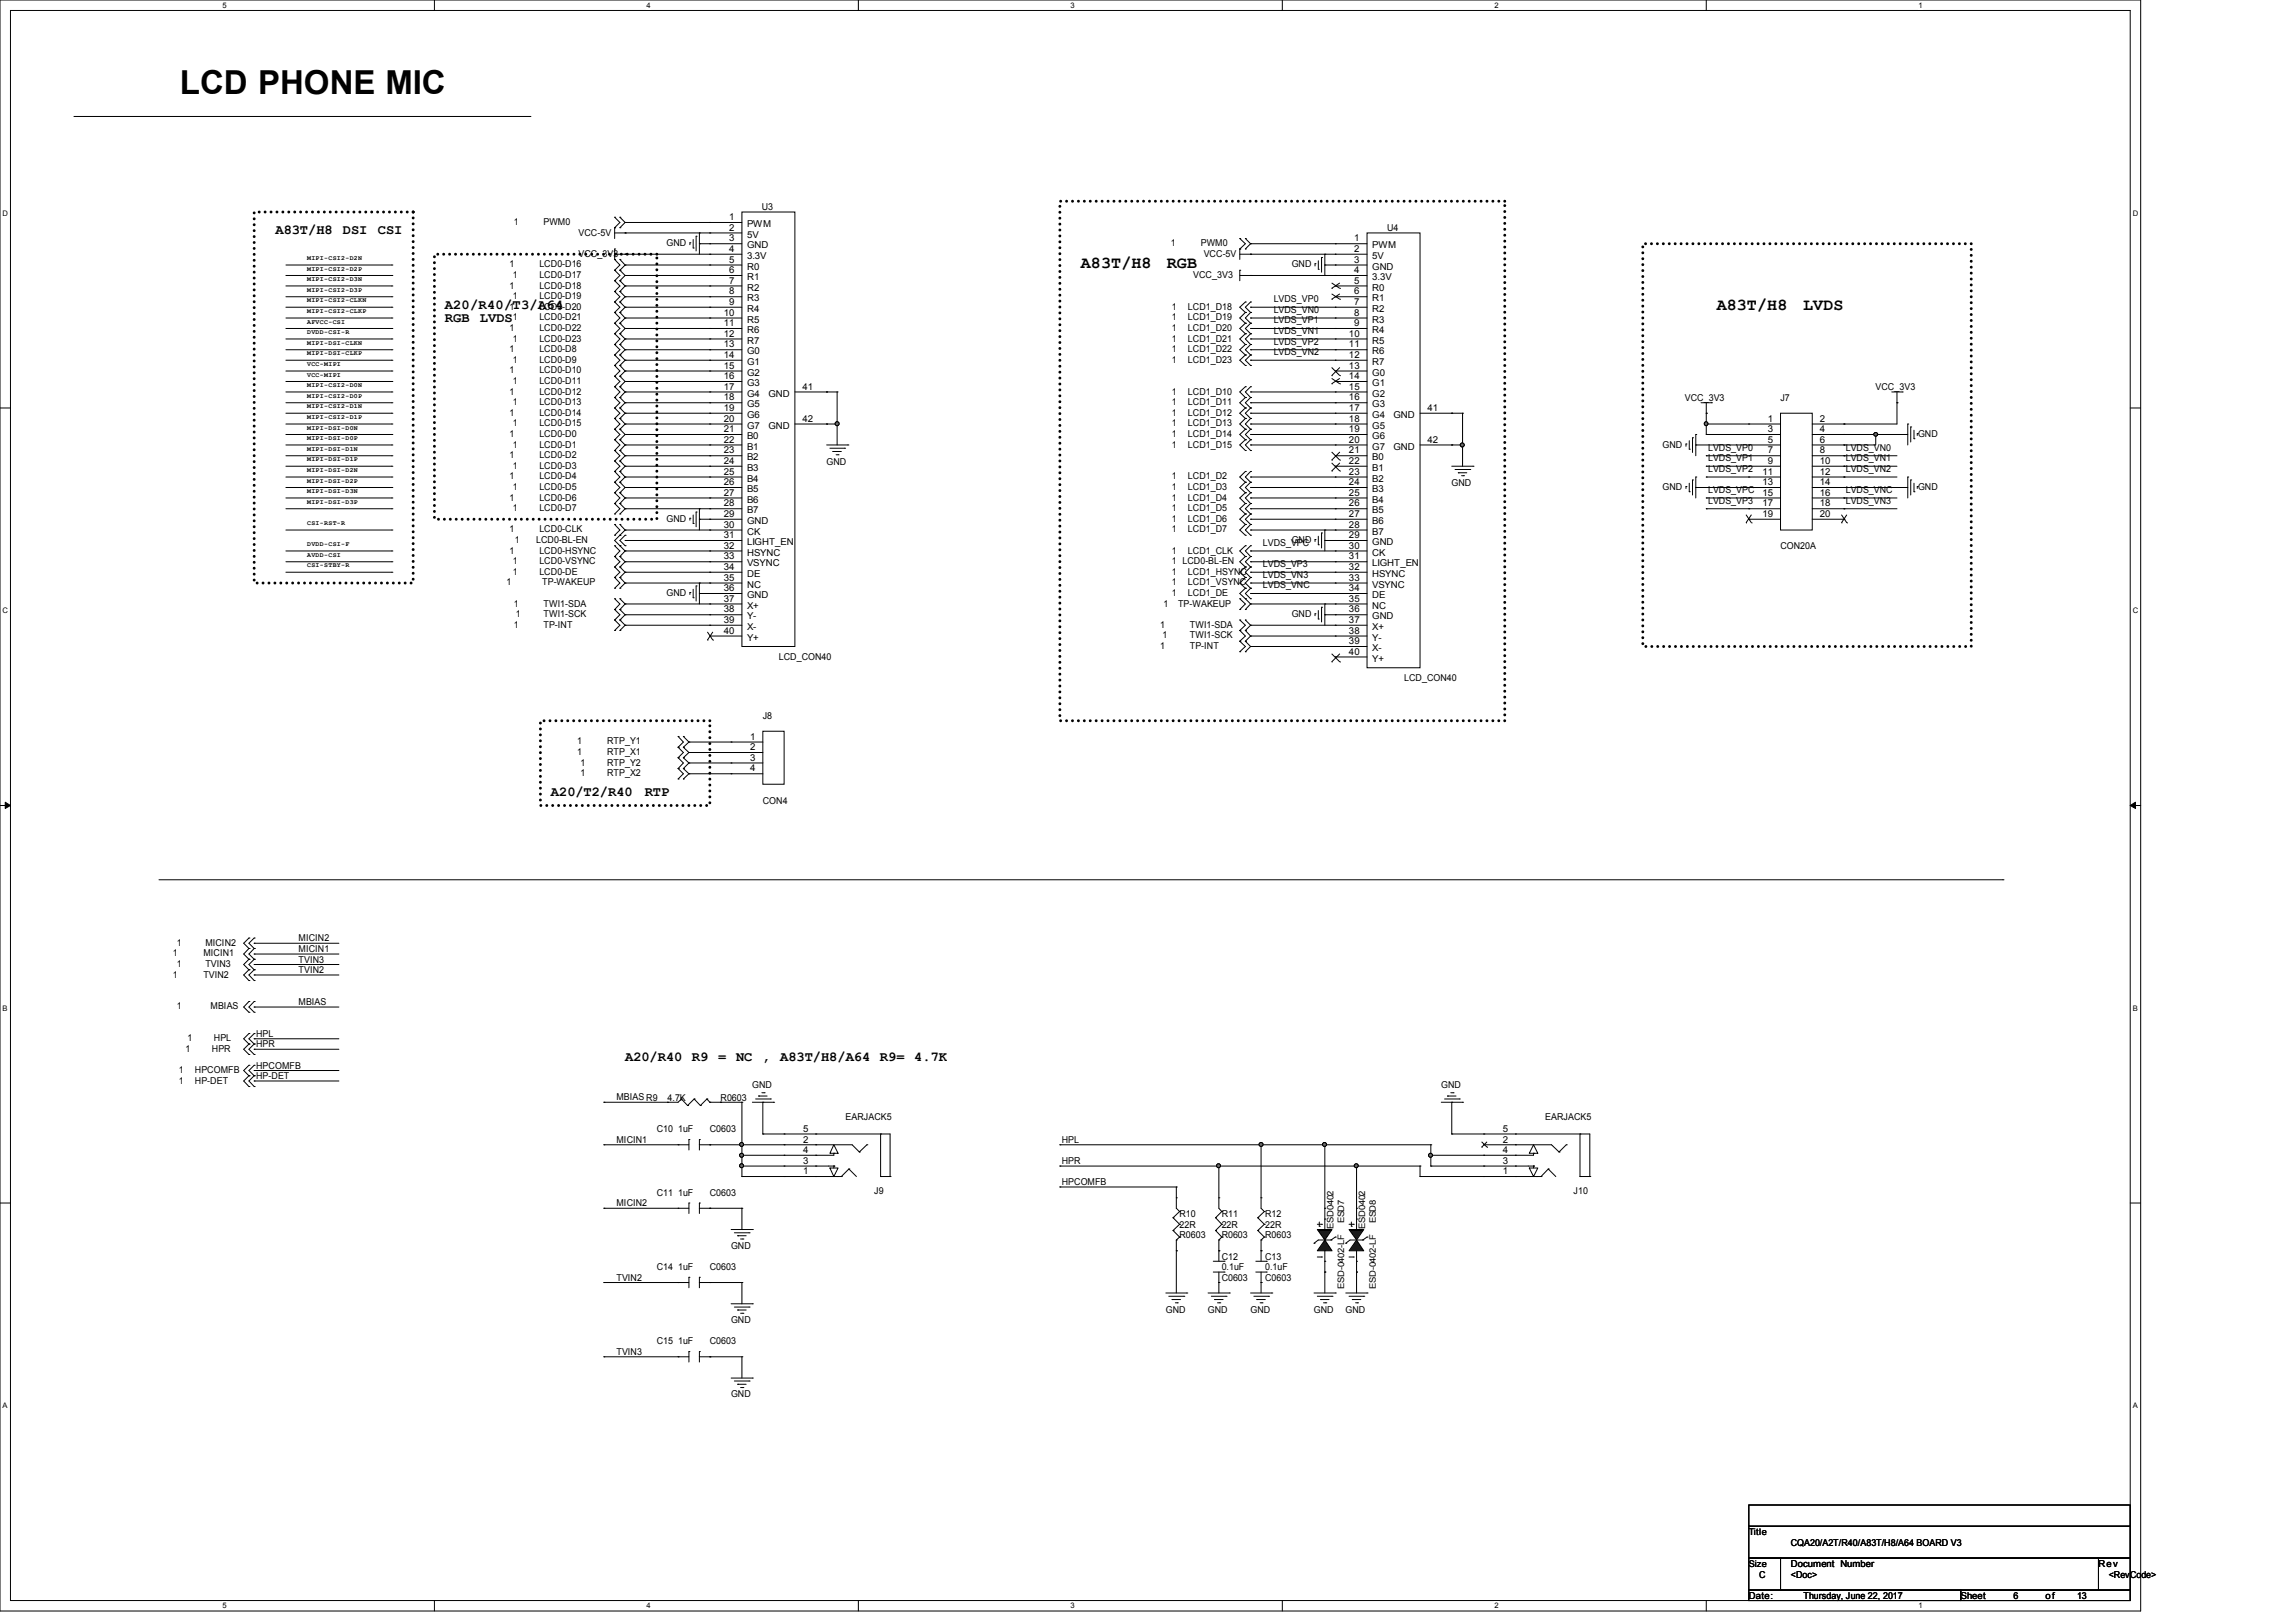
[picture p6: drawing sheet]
<svg xmlns="http://www.w3.org/2000/svg" width="297mm" height="210mm" viewBox="0 0 297 210" stroke-linecap="round" stroke-linejoin="round" font-family="sans-serif">
<defs><g id="words">
<text font-size="4.3" x="23.3" y="12.2">LCD PHONE MIC</text>
<g font-size="2.2">
<text x="139.9" y="34.7">A83T/H8</text>
<text x="151" y="34.7">RGB</text>
<text x="222.2" y="40.2">A83T/H8</text>
<text x="233.3" y="40.2">LVDS</text>
</g>
<g font-size="1.8">
<text x="35.6" y="30.3">A83T/H8</text>
<text x="44.4" y="30.3">DSI</text>
<text x="48.9" y="30.3">CSI</text>
<text x="57.6" y="39.9">A20/R40/T3/A64</text>
<text x="57.6" y="41.7">RGB</text>
<text x="62.1" y="41.7">LVDS</text>
<text x="71.3" y="103">A20/T2/R40</text>
<text x="83.4" y="103">RTP</text>
<text x="80.9" y="137.3">A20/R40 R9</text>
<text x="92.9" y="137.3">=</text>
<text x="95.2" y="137.3">NC</text>
<text x="98.6" y="137.3">,</text>
<text x="101" y="137.3">A83T/H8/A64</text>
<text x="113.9" y="137.3">R9= 4.7K</text>
</g>
<g font-size="1.2">
<text x="66.5" y="29.1">1</text>
<text x="70.4" y="29.1">PWM0</text>
<text x="94.4" y="28.5">1</text>
<text x="94.4" y="29.8">2</text>
<text x="96.7" y="29.4">PWM</text>
<text x="98.6" y="27.2">U3</text>
<text x="179.5" y="29.9">U4</text>
<text x="65.9" y="34.6">1</text>
<text x="66.4" y="36">1</text>
<text x="69.8" y="34.6">LCD0-D16</text>
<text x="69.8" y="36">LCD0-D17</text>
<text x="74.9" y="30.5">VCC-5V</text>
<text x="74.9" y="33.2">VCC_3V3</text>
<text x="86.3" y="31.8">GND</text>
<text x="94.4" y="31.2">3</text>
<text x="94.4" y="32.6">4</text>
<text x="94.4" y="34">5</text>
<text x="94.4" y="35.3">6</text>
<text x="96.7" y="30.7">5V</text>
<text x="96.7" y="32.1">GND</text>
<text x="96.7" y="33.5">3.3V</text>
<text x="96.7" y="34.9">R0</text>
<text x="151.5" y="31.8">1</text>
<text x="154.4" y="36">VCC_3V3</text>
<text x="155.4" y="31.8">PWM0</text>
<text x="155.8" y="33.2">VCC-5V</text>
<text x="167.2" y="34.6">GND</text>
<text x="175.3" y="31.2">1</text>
<text x="175.3" y="32.6">2</text>
<text x="175.3" y="34">3</text>
<text x="175.3" y="35.3">4</text>
<text x="177.6" y="32.1">PWM</text>
<text x="177.6" y="33.5">5V</text>
<text x="177.6" y="34.9">GND</text>
<text x="65.9" y="37.3">1</text>
<text x="65.9" y="40.1">1</text>
<text x="66.4" y="38.7">1</text>
<text x="66.4" y="41.4">1</text>
<text x="69.8" y="37.3">LCD0-D18</text>
<text x="69.8" y="38.7">LCD0-D19</text>
<text x="69.8" y="40.1">LCD0-D20</text>
<text x="69.8" y="41.4">LCD0-D21</text>
<text x="93.7" y="40.9">10</text>
<text x="94.4" y="36.7">7</text>
<text x="94.4" y="38.1">8</text>
<text x="94.4" y="39.5">9</text>
<text x="96.7" y="36.2">R1</text>
<text x="96.7" y="37.6">R2</text>
<text x="96.7" y="39">R3</text>
<text x="96.7" y="40.3">R4</text>
<text x="96.7" y="41.7">R5</text>
<text x="151.7" y="40.1">1</text>
<text x="151.7" y="41.4">1</text>
<text x="153.7" y="40.1">LCD1_D18</text>
<text x="153.7" y="41.4">LCD1_D19</text>
<text x="164.8" y="39.1">LVDS_VP0</text>
<text x="164.8" y="40.5">LVDS_VN0</text>
<text x="164.8" y="41.8">LVDS_VP1</text>
<text x="175.3" y="36.7">5</text>
<text x="175.3" y="38.1">6</text>
<text x="175.3" y="39.5">7</text>
<text x="175.3" y="40.9">8</text>
<text x="177.6" y="36.2">3.3V</text>
<text x="177.6" y="37.6">R0</text>
<text x="177.6" y="39">R1</text>
<text x="177.6" y="40.3">R2</text>
<text x="177.6" y="41.7">R3</text>
<text x="65.9" y="42.8">1</text>
<text x="65.9" y="45.6">1</text>
<text x="66.4" y="44.2">1</text>
<text x="66.4" y="46.9">1</text>
<text x="69.8" y="42.8">LCD0-D22</text>
<text x="69.8" y="44.2">LCD0-D23</text>
<text x="69.8" y="45.6">LCD0-D8</text>
<text x="69.8" y="46.9">LCD0-D9</text>
<text x="93.7" y="42.2">11</text>
<text x="93.7" y="43.6">12</text>
<text x="93.7" y="45">13</text>
<text x="93.7" y="46.3">14</text>
<text x="93.7" y="47.7">15</text>
<text x="96.7" y="43.1">R6</text>
<text x="96.7" y="44.5">R7</text>
<text x="96.7" y="45.8">G0</text>
<text x="96.7" y="47.2">G1</text>
<text x="151.7" y="42.8">1</text>
<text x="151.7" y="44.2">1</text>
<text x="151.7" y="45.6">1</text>
<text x="151.7" y="46.9">1</text>
<text x="153.7" y="42.8">LCD1_D20</text>
<text x="153.7" y="44.2">LCD1_D21</text>
<text x="153.7" y="45.6">LCD1_D22</text>
<text x="153.7" y="46.9">LCD1_D23</text>
<text x="164.8" y="43.2">LVDS_VN1</text>
<text x="164.8" y="44.6">LVDS_VP2</text>
<text x="164.8" y="45.9">LVDS_VN2</text>
<text x="174.6" y="43.6">10</text>
<text x="174.6" y="45">11</text>
<text x="174.6" y="46.3">12</text>
<text x="174.6" y="47.7">13</text>
<text x="175.3" y="42.2">9</text>
<text x="177.6" y="43.1">R4</text>
<text x="177.6" y="44.5">R5</text>
<text x="177.6" y="45.8">R6</text>
<text x="177.6" y="47.2">R7</text>
<text x="65.9" y="51.1">1</text>
<text x="65.9" y="53.8">1</text>
<text x="65.9" y="48.3">1</text>
<text x="66.4" y="52.4">1</text>
<text x="66.4" y="49.7">1</text>
<text x="69.8" y="51.1">LCD0-D12</text>
<text x="69.8" y="53.8">LCD0-D14</text>
<text x="69.8" y="48.3">LCD0-D10</text>
<text x="69.8" y="52.4">LCD0-D13</text>
<text x="69.8" y="49.7">LCD0-D11</text>
<text x="93.7" y="49.1">16</text>
<text x="93.7" y="50.4">17</text>
<text x="93.7" y="51.8">18</text>
<text x="93.7" y="53.2">19</text>
<text x="96.7" y="48.6">G2</text>
<text x="96.7" y="50">G3</text>
<text x="96.7" y="51.3">G4</text>
<text x="96.7" y="52.7">G5</text>
<text x="99.4" y="51.3">GND</text>
<text x="103.8" y="50.4">41</text>
<text x="151.7" y="51.1">1</text>
<text x="151.7" y="52.4">1</text>
<text x="151.7" y="53.8">1</text>
<text x="153.7" y="51.1">LCD1_D10</text>
<text x="153.7" y="52.4">LCD1_D11</text>
<text x="153.7" y="53.8">LCD1_D12</text>
<text x="174.6" y="49.1">14</text>
<text x="174.6" y="50.4">15</text>
<text x="174.6" y="51.8">16</text>
<text x="174.6" y="53.2">17</text>
<text x="177.6" y="48.6">G0</text>
<text x="177.6" y="50">G1</text>
<text x="177.6" y="51.3">G2</text>
<text x="177.6" y="52.7">G3</text>
<text x="184.7" y="53.2">41</text>
<text x="218" y="51.9">VCC_3V3</text>
<text x="230.4" y="51.9">J7</text>
<text x="242.7" y="50.5">VCC_3V3</text>
<text x="65.9" y="59.3">1</text>
<text x="65.9" y="56.6">1</text>
<text x="66.4" y="55.2">1</text>
<text x="66.4" y="57.9">1</text>
<text x="69.8" y="55.2">LCD0-D15</text>
<text x="69.8" y="59.3">LCD0-D2</text>
<text x="69.8" y="56.6">LCD0-D0</text>
<text x="69.8" y="57.9">LCD0-D1</text>
<text x="93.7" y="54.6">20</text>
<text x="93.7" y="55.9">21</text>
<text x="93.7" y="57.3">22</text>
<text x="93.7" y="58.7">23</text>
<text x="96.7" y="54.1">G6</text>
<text x="96.7" y="55.5">G7</text>
<text x="96.7" y="56.8">B0</text>
<text x="96.7" y="58.2">B1</text>
<text x="96.7" y="59.6">B2</text>
<text x="99.4" y="55.5">GND</text>
<text x="103.8" y="54.6">42</text>
<text x="151.7" y="55.2">1</text>
<text x="151.7" y="56.6">1</text>
<text x="151.7" y="57.9">1</text>
<text x="153.7" y="55.2">LCD1_D13</text>
<text x="153.7" y="56.6">LCD1_D14</text>
<text x="153.7" y="57.9">LCD1_D15</text>
<text x="174.6" y="54.6">18</text>
<text x="174.6" y="55.9">19</text>
<text x="174.6" y="57.3">20</text>
<text x="174.6" y="58.7">21</text>
<text x="177.6" y="54.1">G4</text>
<text x="177.6" y="55.5">G5</text>
<text x="177.6" y="56.8">G6</text>
<text x="177.6" y="58.2">G7</text>
<text x="177.6" y="59.6">B0</text>
<text x="180.3" y="54.1">GND</text>
<text x="180.3" y="58.2">GND</text>
<text x="184.7" y="57.3">42</text>
<text x="215.2" y="57.9">GND</text>
<text x="221" y="58.3">LVDS_VP0</text>
<text x="221" y="59.6">LVDS_VP1</text>
<text x="228.8" y="54.6">1</text>
<text x="228.8" y="55.9">3</text>
<text x="228.8" y="57.3">5</text>
<text x="228.8" y="58.7">7</text>
<text x="235.5" y="54.6">2</text>
<text x="235.5" y="55.9">4</text>
<text x="235.5" y="57.3">6</text>
<text x="235.5" y="58.7">8</text>
<text x="238.9" y="58.3">LVDS_VN0</text>
<text x="238.9" y="59.6">LVDS_VN1</text>
<text x="248.2" y="56.6">GND</text>
<text x="65.9" y="64.8">1</text>
<text x="65.9" y="62">1</text>
<text x="66.4" y="63.4">1</text>
<text x="66.4" y="60.7">1</text>
<text x="69.8" y="64.8">LCD0-D6</text>
<text x="69.8" y="62">LCD0-D4</text>
<text x="69.8" y="63.4">LCD0-D5</text>
<text x="69.8" y="60.7">LCD0-D3</text>
<text x="93.7" y="60">24</text>
<text x="93.7" y="61.4">25</text>
<text x="93.7" y="62.8">26</text>
<text x="93.7" y="64.1">27</text>
<text x="93.7" y="65.5">28</text>
<text x="96.7" y="60.9">B3</text>
<text x="96.7" y="62.3">B4</text>
<text x="96.7" y="63.7">B5</text>
<text x="96.7" y="65">B6</text>
<text x="107" y="60.1">GND</text>
<text x="151.7" y="62">1</text>
<text x="151.7" y="63.4">1</text>
<text x="151.7" y="64.8">1</text>
<text x="153.7" y="62">LCD1_D2</text>
<text x="153.7" y="63.4">LCD1_D3</text>
<text x="153.7" y="64.8">LCD1_D4</text>
<text x="174.6" y="60">22</text>
<text x="174.6" y="61.4">23</text>
<text x="174.6" y="62.8">24</text>
<text x="174.6" y="64.1">25</text>
<text x="174.6" y="65.5">26</text>
<text x="177.6" y="60.9">B1</text>
<text x="177.6" y="62.3">B2</text>
<text x="177.6" y="63.7">B3</text>
<text x="177.6" y="65">B4</text>
<text x="187.9" y="62.9">GND</text>
<text x="215.2" y="63.4">GND</text>
<text x="221" y="61">LVDS_VP2</text>
<text x="221" y="65.2">LVDS_VP3</text>
<text x="221" y="63.8">LVDS_VPC</text>
<text x="228.1" y="61.4">11</text>
<text x="228.1" y="62.8">13</text>
<text x="228.1" y="64.1">15</text>
<text x="228.1" y="65.5">17</text>
<text x="228.8" y="60">9</text>
<text x="235.5" y="60">10</text>
<text x="235.5" y="61.4">12</text>
<text x="235.5" y="62.8">14</text>
<text x="235.5" y="64.1">16</text>
<text x="235.5" y="65.5">18</text>
<text x="238.9" y="61">LVDS_VN2</text>
<text x="238.9" y="63.8">LVDS_VNC</text>
<text x="238.9" y="65.2">LVDS_VN3</text>
<text x="248.2" y="63.4">GND</text>
<text x="65.9" y="68.9">1</text>
<text x="65.9" y="71.6">1</text>
<text x="66.4" y="66.1">1</text>
<text x="66.6" y="70.3">1</text>
<text x="69.4" y="70.3">LCD0-BL-EN</text>
<text x="69.8" y="66.1">LCD0-D7</text>
<text x="69.8" y="68.9">LCD0-CLK</text>
<text x="69.8" y="71.6">LCD0-HSYNC</text>
<text x="86.3" y="67.5">GND</text>
<text x="93.7" y="66.9">29</text>
<text x="93.7" y="68.3">30</text>
<text x="93.7" y="69.6">31</text>
<text x="93.7" y="71">32</text>
<text x="96.7" y="67.8">GND</text>
<text x="96.7" y="69.2">CK</text>
<text x="96.7" y="70.5">LIGHT_EN</text>
<text x="96.7" y="71.9">HSYNC</text>
<text x="96.7" y="66.4">B7</text>
<text x="151.7" y="66.1">1</text>
<text x="151.7" y="67.5">1</text>
<text x="151.7" y="68.9">1</text>
<text x="151.7" y="71.6">1</text>
<text x="153.7" y="66.1">LCD1_D5</text>
<text x="153.7" y="67.5">LCD1_D6</text>
<text x="153.7" y="68.9">LCD1_D7</text>
<text x="153.7" y="71.6">LCD1_CLK</text>
<text x="163.4" y="70.6">LVDS_VPC</text>
<text x="167.2" y="70.3">GND</text>
<text x="174.6" y="69.6">29</text>
<text x="174.6" y="71">30</text>
<text x="174.6" y="66.9">27</text>
<text x="174.6" y="68.3">28</text>
<text x="177.6" y="70.5">GND</text>
<text x="177.6" y="71.9">CK</text>
<text x="177.6" y="66.4">B5</text>
<text x="177.6" y="67.8">B6</text>
<text x="177.6" y="69.2">B7</text>
<text x="228.1" y="66.9">19</text>
<text x="230.4" y="71.1">CON20A</text>
<text x="235.5" y="66.9">20</text>
<text x="65.5" y="75.7">1</text>
<text x="66.4" y="73">1</text>
<text x="66.4" y="74.4">1</text>
<text x="69.8" y="73">LCD0-VSYNC</text>
<text x="69.8" y="74.4">LCD0-DE</text>
<text x="70.2" y="75.7">TP-WAKEUP</text>
<text x="86.3" y="77.1">GND</text>
<text x="93.7" y="72.4">33</text>
<text x="93.7" y="73.7">34</text>
<text x="93.7" y="75.1">35</text>
<text x="93.7" y="76.5">36</text>
<text x="93.7" y="77.9">37</text>
<text x="96.7" y="73.3">VSYNC</text>
<text x="96.7" y="74.6">DE</text>
<text x="96.7" y="76">NC</text>
<text x="96.7" y="77.4">GND</text>
<text x="151.7" y="73">1 LCD0-BL-EN</text>
<text x="151.7" y="77.1">1</text>
<text x="151.7" y="74.4">1</text>
<text x="151.7" y="75.7">1</text>
<text x="153.7" y="77.1">LCD1_DE</text>
<text x="153.7" y="74.4">LCD1_HSYNC</text>
<text x="153.7" y="75.7">LCD1_VSYNC</text>
<text x="163.4" y="76.1">LVDS_VNC</text>
<text x="163.4" y="73.4">LVDS_VP3</text>
<text x="163.4" y="74.8">LVDS_VN3</text>
<text x="174.6" y="72.4">31</text>
<text x="174.6" y="73.7">32</text>
<text x="174.6" y="75.1">33</text>
<text x="174.6" y="76.5">34</text>
<text x="174.6" y="77.9">35</text>
<text x="177.6" y="73.3">LIGHT_EN</text>
<text x="177.6" y="74.6">HSYNC</text>
<text x="177.6" y="76">VSYNC</text>
<text x="177.6" y="77.4">DE</text>
<text x="66.5" y="81.2">1</text>
<text x="66.5" y="78.5">1</text>
<text x="66.8" y="79.8">1</text>
<text x="70.4" y="81.2">TP-INT</text>
<text x="70.4" y="78.5">TWI1-SDA</text>
<text x="70.4" y="79.8">TWI1-SCK</text>
<text x="93.7" y="79.2">38</text>
<text x="93.7" y="80.6">39</text>
<text x="93.7" y="82">40</text>
<text x="96.7" y="78.7">X+</text>
<text x="96.7" y="80.1">Y-</text>
<text x="96.7" y="81.5">X-</text>
<text x="96.7" y="82.9">Y+</text>
<text x="150.1" y="81.2">1</text>
<text x="150.1" y="84">1</text>
<text x="150.4" y="82.6">1</text>
<text x="150.6" y="78.5">1</text>
<text x="152.5" y="78.5">TP-WAKEUP</text>
<text x="154" y="82.6">TWI1-SCK</text>
<text x="154" y="81.2">TWI1-SDA</text>
<text x="154" y="84">TP-INT</text>
<text x="167.2" y="79.8">GND</text>
<text x="174.6" y="79.2">36</text>
<text x="174.6" y="80.6">37</text>
<text x="174.6" y="82">38</text>
<text x="174.6" y="83.4">39</text>
<text x="177.6" y="78.7">NC</text>
<text x="177.6" y="80.1">GND</text>
<text x="177.6" y="81.5">X+</text>
<text x="177.6" y="82.9">Y-</text>
<text x="100.8" y="85.3">LCD_CON40</text>
<text x="174.6" y="84.7">40</text>
<text x="177.6" y="84.2">X-</text>
<text x="177.6" y="85.6">Y+</text>
<text x="181.7" y="88.1">LCD_CON40</text>
<text x="97.1" y="95.7">1</text>
<text x="98.7" y="93">J8</text>
<text x="74.7" y="96.3">1</text>
<text x="74.7" y="97.7">1</text>
<text x="75.1" y="99.1">1</text>
<text x="75.1" y="100.4">1</text>
<text x="78.6" y="96.3">RTP_Y1</text>
<text x="78.6" y="97.7">RTP_X1</text>
<text x="78.6" y="99.1">RTP_Y2</text>
<text x="78.6" y="100.4">RTP_X2</text>
<text x="97.1" y="97.1">2</text>
<text x="97.1" y="98.4">3</text>
<text x="97.1" y="99.8">4</text>
<text x="98.7" y="104">CON4</text>
<text x="22.4" y="123.7">1</text>
<text x="22.9" y="122.4">1</text>
<text x="22.9" y="125.1">1</text>
<text x="26.3" y="123.7">MICIN1</text>
<text x="26.6" y="122.4">MICIN2</text>
<text x="26.6" y="125.1">TVIN3</text>
<text x="38.6" y="121.8">MICIN2</text>
<text x="38.6" y="123.2">MICIN1</text>
<text x="38.6" y="124.5">TVIN3</text>
<text x="38.6" y="125.9">TVIN2</text>
<text x="22.4" y="126.5">1</text>
<text x="22.9" y="130.6">1</text>
<text x="26.3" y="126.5">TVIN2</text>
<text x="27.3" y="130.6">MBIAS</text>
<text x="38.6" y="130">MBIAS</text>
<text x="24" y="136.1">1</text>
<text x="24.3" y="134.7">1</text>
<text x="27.4" y="136.1">HPR</text>
<text x="27.7" y="134.7">HPL</text>
<text x="33.1" y="134.2">HPL</text>
<text x="33.1" y="135.5">HPR</text>
<text x="23.2" y="138.9">1</text>
<text x="23.2" y="140.2">1</text>
<text x="25.2" y="138.9">HPCOMFB</text>
<text x="25.2" y="140.2">HP-DET</text>
<text x="33.1" y="138.3">HPCOMFB</text>
<text x="33.1" y="139.6">HP-DET</text>
<text x="79.8" y="142.4">MBIAS R9</text>
<text x="86.4" y="142.4">4.7K</text>
<text x="93.3" y="142.4">R0603</text>
<text x="97.4" y="140.8">GND</text>
<text x="186.5" y="140.8">GND</text>
<text x="79.8" y="147.9">MICIN1</text>
<text x="85" y="146.5">C10</text>
<text x="87.7" y="146.5">1uF</text>
<text x="91.9" y="146.5">C0603</text>
<text x="103.9" y="149.2">4</text>
<text x="103.9" y="147.8">2</text>
<text x="103.9" y="146.4">5</text>
<text x="109.4" y="144.9">EARJACK5</text>
<text x="137.4" y="147.9">HPL</text>
<text x="194.5" y="149.2">4</text>
<text x="194.5" y="147.8">2</text>
<text x="194.5" y="146.4">5</text>
<text x="200" y="144.9">EARJACK5</text>
<text x="85" y="154.7">C11</text>
<text x="87.7" y="154.7">1uF</text>
<text x="91.9" y="154.7">C0603</text>
<text x="103.9" y="151.9">1</text>
<text x="103.9" y="150.6">3</text>
<text x="113.1" y="154.5">J9</text>
<text x="137.4" y="153.3">HPCOMFB</text>
<text x="137.4" y="150.6">HPR</text>
<text x="194.5" y="151.9">1</text>
<text x="194.5" y="150.6">3</text>
<text x="203.6" y="154.5">J10</text>
<text x="79.8" y="156.1">MICIN2</text>
<text x="94.6" y="161.6">GND</text>
<text x="152.6" y="157.5">R10</text>
<text x="152.6" y="158.9">22R</text>
<text x="152.6" y="160.2">R0603</text>
<text x="158.1" y="157.5">R11</text>
<text x="158.1" y="158.9">22R</text>
<text x="158.1" y="160.2">R0603</text>
<text x="163.7" y="157.5">R12</text>
<text x="163.7" y="158.9">22R</text>
<text x="163.7" y="160.2">R0603</text>
<text x="172.6" y="159" transform="rotate(-90 172.6 159)">ESD0402</text>
<text x="173.9" y="158.3" transform="rotate(-90 173.9 158.3)">ESD7</text>
<text x="176.7" y="159" transform="rotate(-90 176.7 159)">ESD0402</text>
<text x="178" y="158.3" transform="rotate(-90 178 158.3)">ESD8</text>
<text x="79.8" y="165.7">TVIN2</text>
<text x="85" y="164.3">C14</text>
<text x="87.7" y="164.3">1uF</text>
<text x="91.9" y="164.3">C0603</text>
<text x="158.1" y="163">C12</text>
<text x="158.1" y="164.3">0.1uF</text>
<text x="158.1" y="165.7">C0603</text>
<text x="163.7" y="163">C13</text>
<text x="163.7" y="164.3">0.1uF</text>
<text x="163.7" y="165.7">C0603</text>
<text x="173.9" y="166.8" transform="rotate(-90 173.9 166.8)">ESD-0402-LF</text>
<text x="178" y="166.8" transform="rotate(-90 178 166.8)">ESD-0402-LF</text>
<text x="85" y="173.9">C15</text>
<text x="87.7" y="173.9">1uF</text>
<text x="91.9" y="173.9">C0603</text>
<text x="94.6" y="171.2">GND</text>
<text x="150.9" y="169.8">GND</text>
<text x="156.3" y="169.8">GND</text>
<text x="161.8" y="169.8">GND</text>
<text x="170" y="169.8">GND</text>
<text x="174.1" y="169.8">GND</text>
<text x="79.8" y="175.3">TVIN3</text>
<text x="94.6" y="180.8">GND</text>
<text x="226.3" y="198.6">Title</text>
<text x="226.3" y="202.7">Size</text>
<text x="231.8" y="200">CQA20/A2T/R40/A83T/H8/A64 BOARD V3</text>
<text x="231.8" y="202.7">Document Number</text>
<text x="271.6" y="202.7">Rev</text>
<text x="226.3" y="206.9">Date:</text>
<text x="227.6" y="204.1">C</text>
<text x="231.8" y="204.1">&lt;Doc&gt;</text>
<text x="233.4" y="206.9">Thursday, June 22, 2017</text>
<text x="253.7" y="206.9">Sheet</text>
<text x="260.6" y="206.9">6</text>
<text x="264.7" y="206.9">of</text>
<text x="268.8" y="206.9">13</text>
<text x="272.9" y="204.1">&lt;RevCode&gt;</text>
</g>
<g font-size="1">
<text x="28.8" y="1">5</text>
<text x="83.7" y="1">4</text>
<text x="138.5" y="1">3</text>
<text x="193.4" y="1">2</text>
<text x="248.3" y="1">1</text>
<text x=".3" y="27.9">D</text>
<text x="276" y="27.9">D</text>
<text x=".3" y="79.4">C</text>
<text x="276" y="79.4">C</text>
<text x=".3" y="130.8">B</text>
<text x="276" y="130.8">B</text>
<text x=".3" y="182.2">A</text>
<text x="276" y="182.2">A</text>
<text x="28.8" y="208.1">5</text>
<text x="83.7" y="208.1">4</text>
<text x="138.5" y="208.1">3</text>
<text x="193.4" y="208.1">2</text>
<text x="248.3" y="208.1">1</text>
</g>
<g font-size=".8">
<text x="39.8" y="33.6">MIPI-CSI2-D2N</text>
<text x="39.8" y="35">MIPI-CSI2-D2P</text>
<text x="39.8" y="36.4">MIPI-CSI2-D3N</text>
<text x="39.8" y="37.7">MIPI-CSI2-D3P</text>
<text x="39.8" y="39.1">MIPI-CSI2-CLKN</text>
<text x="39.8" y="40.5">MIPI-CSI2-CLKP</text>
<text x="39.8" y="41.9">AFVCC-CSI</text>
<text x="39.8" y="44.6">MIPI-DSI-CLKN</text>
<text x="39.8" y="46">MIPI-DSI-CLKP</text>
<text x="39.8" y="47.3">VCC-MIPI</text>
<text x="39.8" y="43.2">DVDD-CSI-R</text>
<text x="39.8" y="48.7">VCC-MIPI</text>
<text x="39.8" y="50.1">MIPI-CSI2-D0N</text>
<text x="39.8" y="51.4">MIPI-CSI2-D0P</text>
<text x="39.8" y="52.8">MIPI-CSI2-D1N</text>
<text x="39.8" y="55.6">MIPI-DSI-D0N</text>
<text x="39.8" y="56.9">MIPI-DSI-D0P</text>
<text x="39.8" y="58.3">MIPI-DSI-D1N</text>
<text x="39.8" y="59.7">MIPI-DSI-D1P</text>
<text x="39.8" y="54.2">MIPI-CSI2-D1P</text>
<text x="39.8" y="61">MIPI-DSI-D2N</text>
<text x="39.8" y="62.4">MIPI-DSI-D2P</text>
<text x="39.8" y="63.8">MIPI-DSI-D3N</text>
<text x="39.8" y="65.2">MIPI-DSI-D3P</text>
<text x="39.8" y="67.9">CSI-RST-R</text>
<text x="39.8" y="70.7">DVDD-CSI-F</text>
<text x="39.8" y="72">AVDD-CSI</text>
<text x="39.8" y="73.4">CSI-STBY-R</text>
</g>
</g></defs>
<path d="M0 0h277v208.4h-277zM1.4 1.4h274.3v205.7h-274.3z" fill="none" stroke="#000" stroke-width=".13"/>
<g fill="#fff">
<path d="M28.8 .1h.5v1.1h-.5z"/>
<path d="M28.8 207.2h.5v1.1h-.5z"/>
</g>
<path d="M56.2 0v1.4M56.2 207.1v1.3" fill="none" stroke="#000" stroke-width=".13"/>
<g fill="#fff">
<path d="M83.7 .1h.5v1.1h-.5z"/>
<path d="M83.7 207.2h.5v1.1h-.5z"/>
</g>
<path d="M111.1 0v1.4M111.1 207.1v1.3" fill="none" stroke="#000" stroke-width=".13"/>
<g fill="#fff">
<path d="M138.5 .1h.6v1.1h-.6z"/>
<path d="M138.5 207.2h.6v1.1h-.6z"/>
</g>
<path d="M165.9 0v1.4M165.9 207.1v1.3" fill="none" stroke="#000" stroke-width=".13"/>
<g fill="#fff">
<path d="M193.4 .1h.5v1.1h-.5z"/>
<path d="M193.4 207.2h.5v1.1h-.5z"/>
</g>
<path d="M220.8 0v1.4M220.8 207.1v1.3" fill="none" stroke="#000" stroke-width=".13"/>
<g fill="#fff">
<path d="M248.2 .1h.6v1.1h-.6z"/>
<path d="M248.2 207.2h.6v1.1h-.6z"/>
<path d="M.3 27.1h.8v1.1h-.8z"/>
<path d="M276 27.1h.7v1.1h-.7z"/>
<path d="M.3 78.5h.8v1.1h-.8z"/>
<path d="M276 78.5h.7v1.1h-.7z"/>
</g>
<path d="M0 52.8h1.4M275.7 52.8h1.3" fill="none" stroke="#000" stroke-width=".13"/>
<g fill="#fff">
<path d="M.3 129.9h.7v1.1h-.7z"/>
<path d="M276 129.9h.6v1.1h-.6z"/>
</g>
<path d="M0 104.2h1.4M275.7 104.2h1.3" fill="none" stroke="#000" stroke-width=".13"/>
<path d="M.7 103.8l.7 .4-.7 .4zM275.7 104.2l.7-.4v.8z" fill="#000" stroke="#000" stroke-width=".13"/>
<g fill="#fff">
<path d="M.3 181.4h.7v1.1h-.7z"/>
<path d="M276 181.4h.6v1.1h-.6z"/>
</g>
<g fill="none" stroke="#000" stroke-width=".13">
<path d="M9.6 15.1h59M68.6 15.1h.1M37 34.3h13.7M37 35.6h13.7M37 37h13.7M37 38.4h13.7M37 39.8h13.7M50.7 34.3h.1M50.7 35.6h.1M50.7 37h.1M50.7 38.4h.1M50.7 39.8h.1"/>
<path d="M37 56.2h13.7M37 57.6h13.7M37 59h13.7M37 45.3h13.7M37 46.6h13.7M37 48h13.7M37 49.4h13.7M37 50.7h13.7M37 52.1h13.7M37 53.5h13.7M37 54.9h13.7M37 41.1h13.7"/>
<path d="M37 42.5h13.7M37 43.9h13.7M50.7 56.2h.1M50.7 57.6h.1M50.7 59h.1M50.7 45.3h.1M50.7 46.6h.1M50.7 48h.1M50.7 49.4h.1M50.7 50.7h.1M50.7 52.1h.1M50.7 53.5h.1"/>
<path d="M50.7 54.9h.1M50.7 41.1h.1M50.7 42.5h.1M50.7 43.9h.1M108.3 50.7h.1M108.3 50.7v4.2M37 60.3h13.7M37 61.7h13.7M37 63.1h13.7M37 64.4h13.7M37 65.8h13.7M37 68.6h13.7"/>
<path d="M37 72.7h13.7M37 71.3h13.7M37 74h13.7M50.7 60.3h.1M50.7 61.7h.1M50.7 63.1h.1M50.7 64.4h.1M50.7 65.8h.1M50.7 68.6h.1M50.7 72.7h.1M50.7 71.3h.1M50.7 74h.1"/>
<path d="M89.2 98.7h.1M89.2 97.4h.1M89.2 96h.1M89.2 98.7h5.4M89.2 97.4h5.4M89.2 96h5.4M20.6 113.8h238.6M89.2 100.1h.1M89.2 100.1h5.4M259.2 113.8h.1M0 155.7h1.4M275.7 155.7h1.3"/>
</g>
<path d="M32.9 27.4h20.6v48h-20.6zM56.2 32.9h28.8v34.3h-28.8zM137.2 26h57.5v67.3h-57.5zM212.6 31.5h42.5v52.2h-42.5zM69.9 93.3h22v10.9h-22z" fill="none" stroke="#000" stroke-width=".38" stroke-dasharray="0 .8"/>
<circle cx="108.3" cy="54.8" r=".25" fill="#696969" stroke="#000" stroke-width=".13"/>
<g fill="none" stroke="#000" stroke-width=".13">
<path d="M80.9 35.6h.1M80.9 39.8h.1M80.9 38.4h.1M80.9 37h.1M80.9 34.3h.1M80.9 28.8h.1M80.9 30.1h.1M80.9 32.9h.1M80.9 35.6h11M80.9 39.8h11M80.9 38.4h11M80.9 37h11"/>
<path d="M80.9 34.3h11M80.9 28.8h11M80.9 30.1h11M80.9 32.9h11M90.5 31.5h.1M90.5 31.5h1.4M80.9 53.5h.1M80.9 45.3h.1M80.9 54.9h.1M80.9 48h.1M80.9 46.6h.1M80.9 41.1h.1"/>
<path d="M80.9 52.1h.1M80.9 50.7h.1M80.9 49.4h.1M80.9 42.5h.1M80.9 57.6h.1M80.9 56.2h.1M80.9 43.9h.1M80.9 59h.1M80.9 50.7h11M80.9 54.9h11M80.9 53.5h11M80.9 45.3h11"/>
<path d="M80.9 48h11M80.9 46.6h11M80.9 41.1h11M80.9 52.1h11M80.9 49.4h11M80.9 42.5h11M80.9 57.6h11M80.9 56.2h11M80.9 43.9h11M80.9 59h11M107 50.7h.1M107 54.9h.1"/>
<path d="M107 50.7h1.3M107 54.9h1.3M108.3 54.9h.1M108.3 54.9v2.7M80.9 69.9h.1M80.9 63.1h.1M80.9 61.7h.1M80.9 64.4h.1M80.9 65.8h.1M80.9 78.1h.1M80.9 79.5h.1M80.9 71.3h.1"/>
<path d="M80.9 74h.1M80.9 68.6h.1M80.9 60.3h.1M80.9 72.7h.1M80.9 75.4h.1M80.9 69.9h11M80.9 63.1h11M80.9 61.7h11M80.9 64.4h11M80.9 65.8h11M80.9 78.1h11M80.9 79.5h11"/>
<path d="M80.9 71.3h11M80.9 74h11M80.9 68.6h11M80.9 60.3h11M80.9 72.7h11M80.9 75.4h11M90.5 76.8h.1M90.5 67.2h.1M90.5 76.8h1.4M90.5 67.2h1.4M80.9 80.9h.1M80.9 80.9h11"/>
<path d="M91.9 148.1h.1M91.9 148.1h9.6M96 152.2h.1M96 148.1h.1M96 149.5h.1M96 150.9h.1M96 152.2h5.5M96 149.5v1.4M96 150.9h5.5"/>
</g>
<circle cx="96" cy="150.8" r=".25" fill="#696969" stroke="#000" stroke-width=".13"/>
<g fill="none" stroke="#000" stroke-width=".13">
<path d="M32.9 122h.1M32.9 123.4h.1M32.9 122h11M32.9 123.4h11M78.1 148.1h.1M78.1 156.3h.1M78.1 148.1h9.7M78.1 156.3h9.7M91.9 156.3h.1M91.9 156.3h4.1M96 156.3h.1M96 150.9h.1"/>
<path d="M96 149.5h.1M96 148.1h.1M96 148.1v1.4M96 150.9v1.3M96 156.3v2.8M96 149.5h5.5M98.7 142.6h.1M98.7 146.7h.1M98.7 142.6v4.1M98.7 146.7h2.8"/>
</g>
<circle cx="96" cy="149.5" r=".25" fill="#696969" stroke="#000" stroke-width=".13"/>
<path d="M32.9 130.3h.1M32.9 130.3h11M93.3 142.6h.1M93.3 142.6h2.7M96 142.6h.1M96 142.6v5.5" fill="none" stroke="#000" stroke-width=".13"/>
<circle cx="96" cy="148.1" r=".25" fill="#696969" stroke="#000" stroke-width=".13"/>
<g fill="none" stroke="#000" stroke-width=".13">
<path d="M187.9 53.5h.1M187.9 57.6h.1M187.9 53.5h1.4M189.3 53.5h.1M189.3 53.5v4.1h-1.4M161.8 72.7h.1M161.8 72.7h11M32.9 124.8h.1M32.9 126.2h.1M32.9 124.8h11M32.9 126.2h11M78.1 142.6h.1"/>
<path d="M78.1 142.6h8.3M78.1 165.9h.1M78.1 175.6h.1M78.1 165.9h9.7M78.1 175.6h9.7M91.9 165.9h.1M91.9 175.6h.1M91.9 165.9h4.1M91.9 175.6h4.1M96 165.9h.1M96 175.6h.1M96 165.9v2.8"/>
<path d="M96 175.6v2.7"/>
</g>
<circle cx="189.2" cy="57.6" r=".25" fill="#696969" stroke="#000" stroke-width=".13"/>
<g fill="none" stroke="#000" stroke-width=".13">
<path d="M161.8 31.5h.1M161.8 35.6h.1M161.8 32.9h.1M161.8 31.5h11M161.8 35.6h11M161.8 32.9h11M171.4 34.3h.1M171.4 34.3h1.4M189.3 57.6h.1M189.3 57.6v2.7M161.8 78.1h.1M161.8 78.1h11"/>
<path d="M171.4 69.9h.1M171.4 79.5h.1M171.4 69.9h1.4M171.4 79.5h1.4M161.8 83.7h.1M161.8 80.9h.1M161.8 82.3h.1M161.8 83.7h11M161.8 80.9h11M161.8 82.3h11M137.2 153.6h.1M137.2 153.6h15"/>
<path d="M157.7 150.9h.1M157.7 150.9h17.9M163.2 148.1h.1M163.2 148.1h8.2M171.4 148.1h.1M171.4 148.1v8.2M175.6 150.9h.1M175.6 150.9v5.4M152.2 161.8h.1M152.2 161.8v5.5M171.4 164.6h.1M171.4 164.6v2.7"/>
<path d="M175.6 164.6h.1M175.6 164.6v2.7"/>
</g>
<circle cx="175.5" cy="150.8" r=".25" fill="#696969" stroke="#000" stroke-width=".13"/>
<path d="M137.2 148.1h.1M137.2 148.1h26M157.7 150.9h.1M157.7 150.9v4.1M157.7 165.9h.1M157.7 165.9v1.4" fill="none" stroke="#000" stroke-width=".13"/>
<circle cx="163.2" cy="148.1" r=".25" fill="#696969" stroke="#000" stroke-width=".13"/>
<path d="M137.2 150.9h.1M137.2 150.9h20.5M163.2 165.9h.1M163.2 165.9v1.4" fill="none" stroke="#000" stroke-width=".13"/>
<circle cx="157.7" cy="150.8" r=".25" fill="#696969" stroke="#000" stroke-width=".13"/>
<g fill="none" stroke="#000" stroke-width=".13">
<path d="M152.2 153.6h.1M152.2 153.6v1.4M163.2 148.1h.1M163.2 148.1v6.9M171.4 148.1h.1M171.4 148.1h13.8M175.6 150.9h.1M175.6 150.9h8.2M183.8 150.9h.1M183.8 152.2h.1M183.8 150.9v1.3M183.8 152.2h8.2"/>
<path d="M185.2 149.5h.1M185.2 150.9h.1M185.2 150.9h6.8M185.2 149.5v1.4M187.9 142.6h.1M187.9 146.7h.1M187.9 142.6v4.1M187.9 146.7h4.1"/>
</g>
<circle cx="171.4" cy="148.1" r=".25" fill="#696969" stroke="#000" stroke-width=".13"/>
<path d="M185.2 148.1h.1M185.2 149.5h.1M185.2 148.1v1.4M185.2 149.5h6.8" fill="none" stroke="#000" stroke-width=".13"/>
<circle cx="185.1" cy="149.5" r=".25" fill="#696969" stroke="#000" stroke-width=".13"/>
<g fill="none" stroke="#000" stroke-width=".13">
<path d="M161.8 39.8h.1M161.8 39.8h11M161.8 50.7h.1M161.8 52.1h.1M161.8 53.5h.1M161.8 54.9h.1M161.8 56.2h.1M161.8 57.6h.1M161.8 41.1h.1M161.8 42.5h.1M161.8 43.9h.1M161.8 45.3h.1"/>
<path d="M161.8 46.6h.1M161.8 50.7h11M161.8 52.1h11M161.8 53.5h11M161.8 54.9h11M161.8 56.2h11M161.8 57.6h11M161.8 41.1h11M161.8 42.5h11M161.8 43.9h11M161.8 45.3h11M161.8 46.6h11"/>
<path d="M220.8 56.2h.1M220.8 54.9h.1M220.8 56.2h5.5M220.8 54.9v1.3M161.8 61.7h.1M161.8 63.1h.1M161.8 64.4h.1M161.8 65.8h.1M161.8 67.2h.1M161.8 68.6h.1M161.8 71.3h.1M161.8 76.8h.1"/>
<path d="M161.8 74h.1M161.8 75.4h.1M161.8 61.7h11M161.8 63.1h11M161.8 64.4h11M161.8 65.8h11M161.8 67.2h11M161.8 68.6h11M161.8 71.3h11M161.8 76.8h11M161.8 74h11M161.8 75.4h11"/>
<path d="M32.9 134.4h.1M32.9 135.8h.1M32.9 138.5h.1M32.9 139.9h.1M32.9 134.4h11M32.9 135.8h11M32.9 138.5h11M32.9 139.9h11"/>
</g>
<circle cx="220.8" cy="54.8" r=".24" fill="#696969" stroke="#000" stroke-width=".13"/>
<path d="M219.5 57.6h.1M219.5 57.6h6.8M220.8 54.9h.1M220.8 54.9h5.5M238.6 54.9h.1M242.7 56.2h.1M242.7 56.2h4.2M245.5 52.1h.1M245.5 52.1v2.8h-6.9" fill="none" stroke="#000" stroke-width=".13"/>
<circle cx="242.7" cy="56.2" r=".24" fill="#696969" stroke="#000" stroke-width=".13"/>
<g fill="none" stroke="#000" stroke-width=".13">
<path d="M79.5 29.5h.1M79.5 32.2h.1M79.5 33.6h.1M79.5 35h.1M79.5 36.3h.1M79.5 37.7h.1M79.5 39.1h.1M79.5 28.1h.1M79.5 30.1h1.4M79.5 29.5v1.4M79.5 32.2v1.4M79.5 32.9h1.4"/>
<path d="M79.5 33.6l.7 .7-.7 .7M79.5 35l.7 .6-.7 .7M79.5 36.3l.7 .7-.7 .7M79.5 37.7l.7 .7-.7 .7M79.5 39.1l.7 .7-.7 .6M79.5 28.1l.7 .7-.7 .7M80.2 35h.1M80.2 33.6h.1M80.2 36.3h.1M80.2 37.7h.1M80.2 39.1h.1M80.2 29.5h.1"/>
<path d="M80.2 28.1h.1M80.2 33.6l.7 .7-.7 .7M80.2 35l.7 .6-.7 .7M80.2 36.3l.7 .7-.7 .7M80.2 37.7l.7 .7-.7 .7M80.2 39.1l.7 .7-.7 .6M80.2 28.1l.7 .7-.7 .7M80.9 30.1h.1M80.9 32.9h.1M89.3 31.4h.1M89.3 31.4v.3M89.7 32.1h.1"/>
<path d="M89.7 31v1.1M90.1 30.6h.1M90.1 30.6v1.9M90.5 30.1h.1M90.5 30.1v2.8M91.9 28.8h.1M91.9 30.1h.1M91.9 31.5h.1M91.9 32.9h.1M91.9 34.3h.1M91.9 35.6h.1M91.9 37h.1"/>
<path d="M91.9 38.4h.1M91.9 39.8h.1M91.9 30.1h4.1M91.9 32.9h4.1M91.9 35.6h4.1M91.9 28.8h4.1M91.9 31.5h4.1M91.9 34.3h4.1M91.9 37h4.1M91.9 38.4h4.1M91.9 39.8h4.1M96 27.4h6.9v56.3h-6.9z"/>
<path d="M160.4 35h.1M160.4 32.2h.1M160.4 30.9h.1M160.4 32.9h1.4M160.4 35.6h1.4M160.4 32.2v1.4M160.4 35v1.3M160.4 30.9l.8 .6-.8 .7M161.2 32.2h.1M161.2 30.9h.1M161.2 39.1h.1M161.2 30.9l.6 .6-.6 .7"/>
<path d="M161.2 39.1l-.8 .7 .8 .6M161.8 35.6h.1M161.8 32.9h.1M161.8 39.1h.1M161.8 39.1l-.6 .7 .6 .6M170.2 34.1h.1M170.2 34.1v.3M170.6 34.8h.1M170.6 33.7v1.1M171 33.3h.1M171 33.3v1.9M171.4 32.9h.1"/>
<path d="M171.4 32.9v2.7M172.3 37.3h.1M172.3 38.7h.1M172.3 36.6l1.1 .7M172.3 38l1.1 .7M172.8 31.5h.1M172.8 32.9h.1M172.8 34.3h.1M172.8 35.6h.1M172.8 37h.1M172.8 38.4h.1M172.8 39.8h.1"/>
<path d="M172.8 32.9h4.1M172.8 35.6h4.1M172.8 31.5h4.1M172.8 34.3h4.1M172.8 37h4.1M172.8 38.4h4.1M172.8 39.8h4.1M173.4 37.3h.1M173.4 38.7h.1M173.4 36.6l-1.1 .7M173.4 38l-1.1 .7M176.9 30.1h6.9v56.3h-6.9z"/>
<path d="M79.5 40.4h.1M79.5 41.8h.1M79.5 43.2h.1M79.5 44.6h.1M79.5 50h.1M79.5 51.4h.1M79.5 52.8h.1M79.5 54.1h.1M79.5 47.3h.1M79.5 48.7h.1M79.5 45.9h.1M79.5 55.5h.1"/>
<path d="M79.5 58.3h.1M79.5 59.6h.1M79.5 56.9h.1M79.5 40.4l.7 .7-.7 .7M79.5 41.8l.7 .7-.7 .7M79.5 43.2l.7 .7-.7 .7M79.5 50l.7 .7-.7 .7M79.5 52.8l.7 .7-.7 .6M79.5 47.3l.7 .7-.7 .7M79.5 44.6l.7 .7-.7 .6M79.5 54.1l.7 .8-.7 .6M79.5 51.4l.7 .7-.7 .7"/>
<path d="M79.5 45.9l.7 .7-.7 .7M79.5 48.7l.7 .7-.7 .6M79.5 58.3l.7 .7-.7 .6M79.5 55.5l.7 .7-.7 .7M79.5 59.6l.7 .7-.7 .7M79.5 56.9l.7 .7-.7 .7M80.2 40.4h.1M80.2 41.8h.1M80.2 43.2h.1M80.2 44.6h.1M80.2 51.4h.1M80.2 50h.1"/>
<path d="M80.2 54.1h.1M80.2 52.8h.1M80.2 48.7h.1M80.2 47.3h.1M80.2 45.9h.1M80.2 55.5h.1M80.2 59.6h.1M80.2 58.3h.1M80.2 56.9h.1M80.2 40.4l.7 .7-.7 .7M80.2 41.8l.7 .7-.7 .7M80.2 43.2l.7 .7-.7 .7"/>
<path d="M80.2 50l.7 .7-.7 .7M80.2 52.8l.7 .7-.7 .6M80.2 47.3l.7 .7-.7 .7M80.2 44.6l.7 .7-.7 .6M80.2 54.1l.7 .8-.7 .6M80.2 51.4l.7 .7-.7 .7M80.2 45.9l.7 .7-.7 .7M80.2 48.7l.7 .7-.7 .6M80.2 58.3l.7 .7-.7 .6M80.2 55.5l.7 .7-.7 .7M80.2 59.6l.7 .7-.7 .7M80.2 56.9l.7 .7-.7 .7"/>
<path d="M91.9 41.1h.1M91.9 42.5h.1M91.9 43.9h.1M91.9 45.3h.1M91.9 46.6h.1M91.9 48h.1M91.9 49.4h.1M91.9 50.7h.1M91.9 52.1h.1M91.9 53.5h.1M91.9 54.9h.1M91.9 56.2h.1"/>
<path d="M91.9 57.6h.1M91.9 59h.1M91.9 59h4.1M91.9 56.2h4.1M91.9 57.6h4.1M91.9 52.1h4.1M91.9 50.7h4.1M91.9 41.1h4.1M91.9 42.5h4.1M91.9 43.9h4.1M91.9 45.3h4.1M91.9 46.6h4.1"/>
<path d="M91.9 48h4.1M91.9 49.4h4.1M91.9 53.5h4.1M91.9 54.9h4.1M102.9 50.7h4.1M102.9 54.9h4.1M107 50.7h.1M107 54.9h.1M107 57.6h2.7M107.4 58h1.9M107.8 58.4h.1M107.8 58.4h1.1"/>
<path d="M108.2 58.8h.3M108.5 58.8h.1M109.3 58h.1M109.7 57.6h.1M161.2 51.4h.1M161.2 50h.1M161.2 52.8h.1M161.2 54.1h.1M161.2 55.5h.1M161.2 56.9h.1M161.2 58.3h.1M161.2 40.4h.1"/>
<path d="M161.2 41.8h.1M161.2 43.2h.1M161.2 44.6h.1M161.2 45.9h.1M161.2 47.3h.1M161.2 50l-.8 .7 .8 .7M161.2 51.4l-.8 .7 .8 .7M161.2 52.8l-.8 .7 .8 .6M161.2 54.1l-.8 .8 .8 .6M161.2 55.5l-.8 .7 .8 .7M161.2 56.9l-.8 .7 .8 .7M161.2 40.4l-.8 .7 .8 .7"/>
<path d="M161.2 41.8l-.8 .7 .8 .7M161.2 43.2l-.8 .7 .8 .7M161.2 44.6l-.8 .7 .8 .6M161.2 45.9l-.8 .7 .8 .7M161.8 51.4h.1M161.8 50h.1M161.8 52.8h.1M161.8 54.1h.1M161.8 55.5h.1M161.8 56.9h.1M161.8 58.3h.1M161.8 40.4h.1"/>
<path d="M161.8 41.8h.1M161.8 43.2h.1M161.8 44.6h.1M161.8 45.9h.1M161.8 47.3h.1M161.8 50l-.6 .7 .6 .7M161.8 51.4l-.6 .7 .6 .7M161.8 52.8l-.6 .7 .6 .6M161.8 54.1l-.6 .8 .6 .6M161.8 55.5l-.6 .7 .6 .7M161.8 56.9l-.6 .7 .6 .7M161.8 40.4l-.6 .7 .6 .7"/>
<path d="M161.8 41.8l-.6 .7 .6 .7M161.8 43.2l-.6 .7 .6 .7M161.8 44.6l-.6 .7 .6 .6M161.8 45.9l-.6 .7 .6 .7M172.3 48.6h.1M172.3 49.7h.1M172.3 59.5h.1M172.3 47.5l1.1 1.1M172.3 49l1.1 .7M172.3 58.5l1.1 1M172.3 59.9l1.1 1.1M172.8 41.1h.1"/>
<path d="M172.8 42.5h.1M172.8 43.9h.1M172.8 45.3h.1M172.8 46.6h.1M172.8 48h.1M172.8 49.4h.1M172.8 50.7h.1M172.8 52.1h.1M172.8 53.5h.1M172.8 54.9h.1M172.8 56.2h.1M172.8 57.6h.1"/>
<path d="M172.8 59h.1M172.8 59h4.1M172.8 56.2h4.1M172.8 57.6h4.1M172.8 52.1h4.1M172.8 50.7h4.1M172.8 41.1h4.1M172.8 42.5h4.1M172.8 43.9h4.1M172.8 45.3h4.1M172.8 46.6h4.1M172.8 48h4.1"/>
<path d="M172.8 49.4h4.1M172.8 53.5h4.1M172.8 54.9h4.1M173.4 48.6h.1M173.4 49.7h.1M173.4 59.5h.1M173.4 47.5l-1.1 1.1M173.4 49l-1.1 .7M173.4 58.5l-1.1 1M173.4 59.9l-1.1 1.1M183.8 57.6h4.1M183.8 53.5h4.1"/>
<path d="M187.9 53.5h.1M187.9 57.6h.1M218.2 57.4h.1M218.2 57.4v.3M218.6 58.1h.1M218.6 57v1.1M219 56.6h.1M219 56.6v1.9M219.5 56.2h.1M219.5 56.2v2.8M220.1 52.1h1.4M220.8 59h.1"/>
<path d="M220.8 53.5h.1M220.8 59h5.5M220.8 52.1v2.8M221.5 52.1h.1M238.6 59h.1M238.6 56.2h.1M238.6 57.6h.1M238.6 59h6.9M238.6 56.2h4.1M242.7 56.2h.1M242.7 56.2v1.4h-4.1M244.8 50.7h1.4"/>
<path d="M245.5 52.1h.1M245.5 50.7v1.4M246.2 50.7h.1M246.9 54.9h.1M246.9 54.9v2.7M247.3 55.2h.1M247.3 55.2v2M247.7 56.8h.1M247.7 55.7v1.1M248.1 56.1h.1M248.1 56.1v.2M79.5 63.8h.1"/>
<path d="M79.5 65.2h.1M79.5 61h.1M79.5 62.4h.1M79.5 66.5h.1M79.5 67.9h.1M79.5 69.3h.1M79.5 70.6h.1M79.5 72h.1M79.5 73.4h.1M79.5 74.7h.1M79.5 77.5h.1M79.5 78.9h.1"/>
<path d="M79.5 76.1h.1M79.5 63.8l.7 .6-.7 .8M79.5 61l.7 .7-.7 .7M79.5 62.4l.7 .7-.7 .7M79.5 65.2l.7 .6-.7 .7M79.5 67.9l.7 .7-.7 .7M79.5 70.6l.7 .7-.7 .7M79.5 72l.7 .7-.7 .7M79.5 73.4l.7 .6-.7 .7M79.5 77.5l.7 .6-.7 .8M79.5 78.9l.7 .6-.7 .7M79.5 74.7l.7 .7-.7 .7"/>
<path d="M80.2 65.2h.1M80.2 63.8h.1M80.2 62.4h.1M80.2 61h.1M80.2 66.5h.1M80.2 69.3h.1M80.2 67.9h.1M80.2 72h.1M80.2 70.6h.1M80.2 73.4h.1M80.2 74.7h.1M80.2 78.9h.1"/>
<path d="M80.2 77.5h.1M80.2 76.1h.1M80.2 63.8l.7 .6-.7 .8M80.2 61l.7 .7-.7 .7M80.2 62.4l.7 .7-.7 .7M80.2 65.2l.7 .6-.7 .7M80.2 67.9l.7 .7-1.4 1.3 1.4 1.4-.7 .7M80.2 72l.7 .7-.7 .7M80.2 73.4l.7 .6-.7 .7M80.2 77.5l.7 .6-.7 .8M80.2 78.9l.7 .6-.7 .7M80.2 74.7l.7 .7-.7 .7"/>
<path d="M80.9 69.3h.1M80.9 70.6h.1M80.9 69.3l-.7 .6 .7 .7M89.3 76.7h.1M89.3 67.1h.1M89.3 67.1v.2M89.3 76.7v.2M89.7 77.3h.1M89.7 67.7h.1M89.7 66.6v1.1M89.7 76.2v1.1M90.1 75.8h.1"/>
<path d="M90.1 66.3h.1M90.1 66.3v1.9M90.1 75.8v2M90.5 75.4h.1M90.5 65.8h.1M90.5 65.8v2.8M90.5 75.4v2.7M91.9 67.2h.1M91.9 68.6h.1M91.9 69.9h.1M91.9 71.3h.1M91.9 72.7h.1"/>
<path d="M91.9 74h.1M91.9 75.4h.1M91.9 76.8h.1M91.9 78.1h.1M91.9 79.5h.1M91.9 60.3h.1M91.9 61.7h.1M91.9 63.1h.1M91.9 64.4h.1M91.9 65.8h.1M91.9 61.7h4.1M91.9 60.3h4.1"/>
<path d="M91.9 65.8h4.1M91.9 64.4h4.1M91.9 63.1h4.1M91.9 67.2h4.1M91.9 68.6h4.1M91.9 69.9h4.1M91.9 71.3h4.1M91.9 72.7h4.1M91.9 74h4.1M91.9 75.4h4.1M91.9 76.8h4.1M91.9 78.1h4.1"/>
<path d="M91.9 79.5h4.1M160.4 77.5h.1M160.4 78.9h.1M160.4 77.5l.8 .6-.8 .8M161.2 78.9h.1M161.2 77.5h.1M161.2 72h.1M161.2 73.4h.1M161.2 62.4h.1M161.2 61h.1M161.2 63.8h.1M161.2 65.2h.1"/>
<path d="M161.2 66.5h.1M161.2 67.9h.1M161.2 69.3h.1M161.2 70.6h.1M161.2 76.1h.1M161.2 74.7h.1M161.2 77.5l.6 .6-.6 .8M161.2 72l-.8 .7 .8 .7M161.2 61l-.8 .7 .8 .7M161.2 62.4l-.8 .7 .8 .7M161.2 63.8l-.8 .6 .8 .8M161.2 65.2l-.8 .6 .8 .7"/>
<path d="M161.2 66.5l-.8 .7 .8 .7M161.2 67.9l-.8 .7 .8 .7M161.2 70.6l-.8 .7 .8 .7M161.2 76.1l-.8 .7 .8 .7M161.2 73.4l-.8 .6 .8 .7M161.2 74.7l-.8 .7 .8 .7M161.8 72h.1M161.8 73.4h.1M161.8 62.4h.1M161.8 61h.1M161.8 63.8h.1M161.8 65.2h.1"/>
<path d="M161.8 66.5h.1M161.8 67.9h.1M161.8 69.3h.1M161.8 70.6h.1M161.8 77.5h.1M161.8 76.1h.1M161.8 74.7h.1M161.8 72l-.6 .7 .6 .7M161.8 61l-.6 .7 .6 .7M161.8 62.4l-.6 .7 .6 .7M161.8 63.8l-.6 .6 .6 .8M161.8 65.2l-.6 .6 .6 .7"/>
<path d="M161.8 66.5l-.6 .7 .6 .7M161.8 67.9l-.6 .7 .6 .7M161.8 70.6l-.6 .7 .6 .7M161.8 76.1l-.6 .7 .6 .7M161.8 73.4l-.6 .6 .6 .7M161.8 74.7l-.6 .7 .6 .7M170.2 79.4h.1M170.2 69.8h.1M170.2 69.8v.3M170.2 79.4v.3M170.6 70.5h.1M170.6 69.4v1.1"/>
<path d="M170.6 79v1.1M171 78.6h.1M171 69h.1M171 69v1.9M171 78.6v1.9M171.4 78.1h.1M171.4 68.6h.1M171.4 68.6v2.7M171.4 78.1v2.8M172.3 61h.1M172.8 69.9h.1M172.8 71.3h.1"/>
<path d="M172.8 72.7h.1M172.8 74h.1M172.8 75.4h.1M172.8 76.8h.1M172.8 78.1h.1M172.8 79.5h.1M172.8 60.3h.1M172.8 61.7h.1M172.8 63.1h.1M172.8 64.4h.1M172.8 65.8h.1M172.8 67.2h.1"/>
<path d="M172.8 68.6h.1M172.8 61.7h4.1M172.8 60.3h4.1M172.8 65.8h4.1M172.8 64.4h4.1M172.8 63.1h4.1M172.8 67.2h4.1M172.8 68.6h4.1M172.8 69.9h4.1M172.8 71.3h4.1M172.8 72.7h4.1M172.8 74h4.1"/>
<path d="M172.8 75.4h4.1M172.8 76.8h4.1M172.8 78.1h4.1M172.8 79.5h4.1M173.4 61h.1M187.9 60.3h2.7M188.3 60.7h1.9M188.7 61.2h.1M188.7 61.2h1.1M189.1 61.6h.3M189.4 61.6h.1M190.2 60.7h.1"/>
<path d="M190.6 60.3h.1M218.2 62.9h.1M218.2 62.9v.3M218.6 63.6h.1M218.6 62.5v1.1M219 62.1h.1M219 62.1v2M219.5 63.1h.1M219.5 61.7h.1M219.5 63.1h6.8M219.5 61.7v2.7M220.8 61.7h.1"/>
<path d="M220.8 60.3h.1M220.8 65.8h.1M220.8 64.4h.1M220.8 61.7h5.5M220.8 60.3h5.5M220.8 65.8h5.5M220.8 64.4h5.5M238.6 61.7h.1M238.6 60.3h.1M238.6 64.4h.1M238.6 63.1h.1M238.6 65.8h.1"/>
<path d="M238.6 61.7h6.9M238.6 60.3h6.9M238.6 65.8h6.9M238.6 64.4h6.9M238.6 63.1h8.3M246.9 61.7h.1M246.9 61.7v2.7M247.3 62.1h.1M247.3 62.1v2M247.7 63.6h.1M247.7 62.5v1.1M248.1 62.9h.1"/>
<path d="M248.1 62.9v.3M79.5 80.2h.1M79.5 81.6h.1M79.5 80.2l.7 .7-.7 .7M80.2 81.6h.1M80.2 80.2h.1M80.2 80.2l.7 .7-.7 .7M87.8 95.3h.1M87.8 96.7h.1M87.8 98h.1M87.8 99.4h.1M87.8 95.3l.6 .7-.6 .7"/>
<path d="M87.8 96.7l.6 .7-.6 .6M87.8 98l.6 .7-.6 .7M87.8 99.4l.6 .7-.6 .7M88.4 96.7h.1M88.4 95.3h.1M88.4 98h.1M88.4 99.4h.1M88.4 95.3l.8 .7-.8 .7M88.4 96.7l.8 .7-.8 .6M88.4 98l.8 .7-.8 .7M88.4 99.4l.8 .7-.8 .7M91.5 82.8h.1"/>
<path d="M91.5 81.8l.8 1M91.9 80.9h.1M91.9 82.3h.1M91.9 80.9h4.1M91.9 82.3h4.1M92.3 82.8h.1M92.3 81.8l-.8 1M160.4 81.6h.1M160.4 83h.1M160.4 80.2h.1M160.4 84.3h.1M160.4 81.6l.8 .7-.8 .7"/>
<path d="M160.4 80.2l.8 .7-.8 .7M160.4 83l.8 .7-.8 .6M161.2 83h.1M161.2 81.6h.1M161.2 80.2h.1M161.2 84.3h.1M161.2 81.6l.6 .7-.6 .7M161.2 80.2l.6 .7-.6 .7M161.2 83l.6 .7-.6 .6M170.6 80.1h.1M172.3 85.6h.1M172.3 84.6l1.1 1"/>
<path d="M172.8 80.9h.1M172.8 82.3h.1M172.8 83.7h.1M172.8 85h.1M172.8 80.9h4.1M172.8 82.3h4.1M172.8 83.7h4.1M172.8 85h4.1M173.4 85.6h.1M173.4 84.6l-1.1 1M87.8 100.8h.1M88.4 100.8h.1"/>
<path d="M32.2 122.7h.1M32.2 121.4h.1M32.2 124.1h.1M32.2 131h.1M32.2 129.6h.1M32.2 125.5h.1M32.2 126.9h.1M32.2 139.2h.1M32.2 137.8h.1M32.2 135.1h.1M32.2 133.7h.1M32.2 136.4h.1"/>
<path d="M32.2 124.1l-.7 .7 .7 .7M32.2 121.4l-.7 .6 .7 .7M32.2 122.7l-.7 .7 .7 .7M32.2 129.6l-.7 .7 .7 .7M32.2 125.5l-.7 .7 .7 .7M32.2 137.8l-.7 .7 .7 .7M32.2 133.7l-.7 .7 .7 .7M32.2 135.1l-.7 .7 .7 .6M32.2 139.2l-.7 .7 .7 .7M32.9 122.7h.1M32.9 121.4h.1M32.9 124.1h.1"/>
<path d="M32.9 131h.1M32.9 129.6h.1M32.9 125.5h.1M32.9 126.9h.1M32.9 139.2h.1M32.9 137.8h.1M32.9 135.1h.1M32.9 133.7h.1M32.9 136.4h.1M32.9 121.4l-.7 .6 .7 .7M32.9 122.7l-.7 .7 .7 .7M32.9 129.6l-.7 .7 .7 .7"/>
<path d="M32.9 124.1l-.7 .7 .7 .7M32.9 125.5l-.7 .7 .7 .7M32.9 137.8l-.7 .7 .7 .7M32.9 133.7l-.7 .7 .7 .7M32.9 135.1l-.7 .7 .7 .6M32.9 139.2l-.7 .7 .7 .7M32.2 140.6h.1M32.9 140.6h.1M86.4 142.6h.1M87.8 156.3h.1M87.8 156.3h1.4M88.2 142.2h.1"/>
<path d="M88.2 142.2l-.4 .4h-1.4M88.2 142.2l.8 .8M89 143h.1M89.2 155.7h.1M89.2 155.7v1.3M89.8 142.2h.1M89.8 142.2l-.8 .8M89.8 142.2l.8 .8M90.5 155.7h.1M90.5 155.7v1.3M90.5 156.3h1.4M90.6 143h.1"/>
<path d="M91.5 142.2h.1M91.5 142.2l-.9 .8M91.5 142.2l.4 .4M91.9 142.6h.1M91.9 156.3h.1M91.9 142.6h1.4M93.3 142.6h.1M94.6 159.1h2.8M95 159.5h1.9M95.5 159.9h.1M95.5 159.9h1.1M96.9 159.5h.1"/>
<path d="M97.4 159.1h.1M97.4 142.6h2.7M97.8 142.2h1.9M98.2 141.8h.1M98.2 141.8h1.1M98.6 141.4h.3M98.9 141.4h.1M99.7 142.2h.1M100.1 142.6h.1M151.8 157.6h.1M151.8 159.2h.1M151.8 157.6l.9 .8"/>
<path d="M151.8 159.2l.9 .9M152.2 155h.1M152.2 155v1.3l.5 .5M152.7 156.8h.1M152.7 158.4h.1M152.7 156.8l-.9 .8M152.7 158.4l-.9 .8M157.3 157.6h.1M157.3 159.2h.1M157.3 157.6l.8 .8M157.3 159.2l.8 .9M157.7 155h.1"/>
<path d="M157.7 155v1.3l.4 .5M158.1 156.8h.1M158.1 158.4h.1M158.1 156.8l-.8 .8M158.1 158.4l-.8 .8M162.8 157.6h.1M162.8 159.2h.1M162.8 157.6l.8 .8M162.8 159.2l.8 .9M163.2 155h.1M163.2 155v1.3l.4 .5M163.6 156.8h.1"/>
<path d="M163.6 158.4h.1M163.6 156.8l-.8 .8M163.6 158.4l-.8 .8M186.5 142.6h2.8M186.9 142.2h1.9M187.3 141.8h.1M187.3 141.8h1.1M187.7 141.4h.3M188 141.4h.1M188.8 142.2h.1M189.3 142.6h.1M87.8 165.9h.1"/>
<path d="M87.8 165.9h1.4M89.2 165.3h.1M89.2 165.3v1.3M90.5 165.3h.1M90.5 165.3v1.3M90.5 165.9h1.4M91.9 165.9h.1M94.6 168.7h2.8M94.6 178.3h2.8M95 169.1h1.9M95 178.7h1.9M95.5 169.5h.1"/>
<path d="M95.5 179.1h.1M95.5 169.5h1.1M95.5 179.1h1.1M95.8 160.3h.3M95.8 169.9h.3M95.8 179.5h.3M96.1 160.3h.1M96.1 169.9h.1M96.1 179.5h.1M96.9 169.1h.1M96.9 178.7h.1M97.4 168.7h.1"/>
<path d="M97.4 178.3h.1M150.9 167.3h2.7M151.3 167.7h1.9M151.7 168.1h.1M151.7 168.1h1.1M152.1 168.6h.3M152.2 160.4h.1M152.2 161.8h.1M152.2 160.4v1.4M152.4 168.6h.1M152.7 160.1h.1M152.7 160.1l-.5 .3"/>
<path d="M153.2 167.7h.1M153.6 167.3h.1M156.3 167.3h2.8M156.8 167.7h1.9M157.2 168.1h.1M157.2 168.1h1.1M157.6 168.6h.3M157.7 160.4h.1M157.7 161.8h.1M157.7 160.4v1.4M157.9 168.6h.1M158.1 160.1h.1"/>
<path d="M158.1 160.1l-.4 .3M158.7 167.7h.1M159.1 167.3h.1M161.8 167.3h2.8M162.3 167.7h1.9M162.6 168.1h.1M162.6 168.1h1.1M163.1 168.6h.2M163.2 160.4h.1M163.2 161.8h.1M163.2 160.4v1.4M163.3 168.6h.1"/>
<path d="M163.6 160.1h.1M163.6 160.1l-.4 .3M164.2 167.7h.1M164.6 167.3h.1M170.1 167.3h2.7M170.5 167.7h1.9M170.9 168.1h.1M170.9 168.1h1.1M171.3 168.6h.3M171.6 168.6h.1M172.4 167.7h.1M172.8 167.3h.1"/>
<path d="M174.2 167.3h2.7M174.6 167.7h1.9M175 168.1h.1M175 168.1h1.1M175.4 168.6h.3M175.7 168.6h.1M176.5 167.7h.1M176.9 167.3h.1M226.3 194.7h49.4v2.8h-49.4zM226.3 197.5h49.4v4.1h-49.4zM226.3 201.6h4.1v4.1h-4.1zM226.3 205.7h27.4v1.4h-27.4z"/>
<path d="M230.4 201.6h41.2v4.1h-41.2zM253.7 205.7h22v1.4h-22zM271.6 201.6h4.1v4.1h-4.1z"/>
</g>
<path d="M170.5 159.1h1.9l-1 1.3z" fill-rule="evenodd" fill="#1c1c1c" stroke="#000" stroke-width=".13"/>
<path d="M170.7 159.2h.1M170.7 159.2h1.4M171.4 157.7h.1M171.4 157.7v1.4" fill="none" stroke="#000" stroke-width=".13"/>
<path d="M171.4 160.4l1 1.4h-1.9z" fill-rule="evenodd" fill="#1c1c1c" stroke="#000" stroke-width=".13"/>
<g fill="none" stroke="#000" stroke-width=".13">
<path d="M170.5 158.4h.5M170.7 158.7h.1M170.7 158.1v.6M171 158.4h.1M171.4 156.3h.1M171.4 156.3v1.4M162.5 164.6h1.4M162.5 163.2h1.4M163.2 165.9h.1M163.2 161.8h.1M163.2 161.8v1.4M163.2 164.6v1.3"/>
<path d="M163.9 164.6h.1M163.9 163.2h.1M170.1 160.9h.1M170.5 162.6h.5M171 162.6h.1M171.4 163.2h.1M171.4 164.6h.1M171.4 161.8v2.8M172.3 160.4h.1M172.3 160.4h-1.7l-.5 .5M172.8 160.1h.1M172.8 160.1l-.5 .3"/>
</g>
<path d="M174.6 159.1h1.9l-.9 1.3z" fill-rule="evenodd" fill="#1c1c1c" stroke="#000" stroke-width=".13"/>
<path d="M174.9 159.2h.1M174.9 159.2h1.3M175.6 157.7h.1M175.6 157.7v1.4" fill="none" stroke="#000" stroke-width=".13"/>
<path d="M175.6 160.4l.9 1.4h-1.9z" fill-rule="evenodd" fill="#1c1c1c" stroke="#000" stroke-width=".13"/>
<g fill="none" stroke="#000" stroke-width=".13">
<path d="M226.3 54.9h.1M226.3 56.2h.1M226.3 57.6h.1M226.3 59h.1M226.3 54.9h4.1M226.3 56.2h4.1M226.3 57.6h4.1M226.3 59h4.1M230.4 53.5h4.1v15.1h-4.1zM234.5 54.9h4.1M234.5 56.2h4.1M234.5 57.6h4.1"/>
<path d="M234.5 59h4.1M238.6 54.9h.1M238.6 56.2h.1M238.6 57.6h.1M238.6 59h.1M226 67.7h.1M226 66.6l.7 1.1M226.3 60.3h.1M226.3 61.7h.1M226.3 63.1h.1M226.3 64.4h.1M226.3 65.8h.1"/>
<path d="M226.3 67.2h.1M226.3 60.3h4.1M226.3 61.7h4.1M226.3 63.1h4.1M226.3 64.4h4.1M226.3 65.8h4.1M226.3 67.2h4.1M226.7 67.7h.1M226.7 66.6l-.7 1.1M234.5 60.3h4.1M234.5 61.7h4.1M234.5 63.1h4.1"/>
<path d="M234.5 64.4h4.1M234.5 65.8h4.1M234.5 67.2h4.1M238.3 67.7h.1M238.3 66.6l.7 1.1M238.6 60.3h.1M238.6 61.7h.1M238.6 63.1h.1M238.6 64.4h.1M238.6 65.8h.1M238.6 67.2h.1M239 67.7h.1"/>
<path d="M239 66.6l-.7 1.1M94.6 96h.1M94.6 97.4h.1M94.6 98.7h.1M94.6 96h4.1M94.6 97.4h4.1M94.6 98.7h4.1M98.7 94.6h2.8v6.9h-2.8zM94.6 100.1h.1M94.6 100.1h4.1M87.8 148.1h.1M87.8 148.1h1.4"/>
<path d="M89.2 147.4h.1M89.2 147.4v1.4M90.5 147.4h.1M90.5 148.1h1.4M90.5 147.4v1.4M91.9 148.1h.1M101.5 152.2h.1M101.5 150.9h.1M101.5 149.5h.1M101.5 148.1h.1M101.5 146.7h.1M101.5 152.2h7.4"/>
<path d="M101.5 146.7h13.7v5.5M101.5 148.1h8.8l.9 1M101.5 150.9h6.4M105.6 146.7h.1M105.6 148.1h.1M105.6 149.5h.1M105.6 152.2h.1M105.6 150.9h.1M107.4 151.1h1.1l-.6 1.1zM107.9 148.1l.6 1.1h-1.1zM107.9 150.9h.1M107.9 149.2h.1"/>
<path d="M107.9 149.2v.3h-6.4M107.9 150.9v.2M108.3 152.2h.1M108.9 152.2h.1M109.9 151.3h.1M109.9 151.3l.9 .9M109.9 151.3l-1 .9M111.2 149.1h.1M112.2 148.1h.1M112.2 148.1l-1 1M114 152.2h.1M114 146.7h.1"/>
<path d="M114 152.2h1.2M114 146.7v5.5M115.2 152.2h.1M174.6 158.4h.5M174.9 158.7h.1M174.9 158.1v.6M175.1 158.4h.1M175.6 156.3h.1M175.6 156.3v1.4M191.7 148.4h.1M191.7 147.7l.7 .7M192 152.2h.1"/>
<path d="M192 150.9h.1M192 149.5h.1M192 148.1h.1M192 146.7h.1M192 152.2h7.4M192 146.7h13.7v5.5M192 148.1h8.8l1 1M192 150.9h6.5M192.4 148.4h.1M192.4 147.7l-.7 .7M196.1 146.7h.1M196.1 148.1h.1"/>
<path d="M196.1 149.5h.1M196.1 152.2h.1M196.1 150.9h.1M197.9 151.1h1.1l-.5 1.1zM198.5 148.1l.5 1.1h-1.1zM198.5 150.9h.1M198.5 149.2h.1M198.5 149.2v.3h-6.5M198.5 150.9v.2M198.9 152.2h.1M199.4 152.2h.1M200.4 151.3h.1"/>
<path d="M200.4 151.3l.9 .9M200.4 151.3l-1 .9M201.8 149.1h.1M202.7 148.1h.1M202.7 148.1l-.9 1M204.5 152.2h.1M204.5 146.7h.1M204.5 152.2h1.2M204.5 146.7v5.5M205.7 152.2h.1M87.8 175.6h.1M87.8 175.6h1.4"/>
<path d="M89.2 174.9h.1M89.2 174.9v1.3M90.5 174.9h.1M90.5 174.9v1.3M90.5 175.6h1.4M91.9 175.6h.1M157 164.6h1.4M157 163.2h1.4M157.7 165.9h.1M157.7 161.8h.1M157.7 161.8v1.4M157.7 164.6v1.3"/>
<path d="M158.4 164.6h.1M158.4 163.2h.1M174.2 160.9h.1M174.6 162.6h.5M175.1 162.6h.1M175.6 163.2h.1M175.6 164.6h.1M175.6 161.8v2.8M176.4 160.4h.1M176.4 160.4h-1.7l-.5 .5M176.9 160.1h.1M176.9 160.1l-.5 .3"/>
</g>
<g fill="#696969" stroke="#000" stroke-width=".13">
<circle cx="108.3" cy="54.8" r=".25"/>
<circle cx="96" cy="150.8" r=".25"/>
<circle cx="96" cy="149.5" r=".25"/>
<circle cx="96" cy="148.1" r=".25"/>
<circle cx="189.2" cy="57.6" r=".25"/>
<circle cx="175.5" cy="150.8" r=".25"/>
<circle cx="163.2" cy="148.1" r=".25"/>
<circle cx="157.7" cy="150.8" r=".25"/>
<circle cx="171.4" cy="148.1" r=".25"/>
<circle cx="185.1" cy="149.5" r=".25"/>
<circle cx="220.8" cy="54.8" r=".24"/>
<circle cx="242.7" cy="56.2" r=".24"/>
</g>
<use href="#words"/>
</svg>
